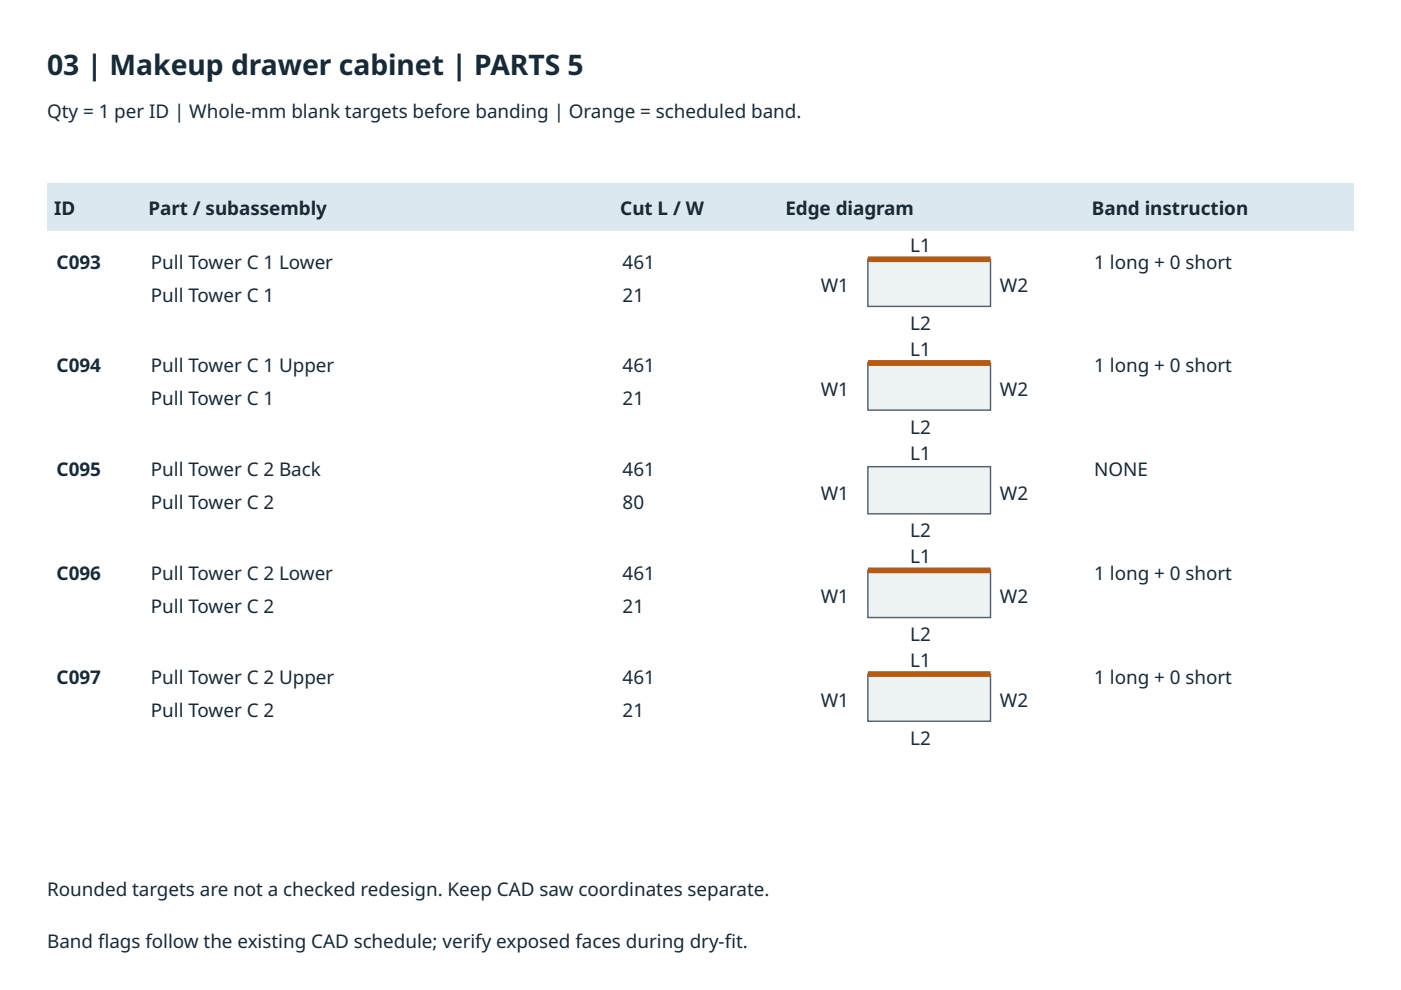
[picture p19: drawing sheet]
<svg xmlns="http://www.w3.org/2000/svg" width="297mm" height="210mm" viewBox="0 0 297 210" stroke-linecap="round" stroke-linejoin="round" font-family="sans-serif">
<defs><g id="words">
<text font-size="6" fill="#172a38" x="10" y="16">03 | Makeup drawer cabinet | PARTS 5</text>
<g font-size="4" fill="#172a38">
<text x="10" y="25">Qty = 1 per ID | Whole-mm blank targets before banding | Orange = scheduled band.</text>
<text x="11.5" y="45.7">ID</text>
<text x="31.5" y="45.7">Part / subassembly</text>
<text x="131.5" y="45.7">Cut L / W</text>
<text x="166.5" y="45.7">Edge diagram</text>
<text x="231.5" y="45.7">Band instruction</text>
<text x="193" y="53.5">L1</text>
<text x="12" y="57">C093</text>
<text x="32" y="57">Pull Tower C 1 Lower</text>
<text x="132" y="57">461</text>
<text x="232" y="57">1 long + 0 short</text>
<text x="32" y="64">Pull Tower C 1</text>
<text x="132" y="64">21</text>
<text x="174" y="62">W1</text>
<text x="212" y="62">W2</text>
<text x="193" y="70">L2</text>
<text x="193" y="75.5">L1</text>
<text x="12" y="79">C094</text>
<text x="32" y="79">Pull Tower C 1 Upper</text>
<text x="132" y="79">461</text>
<text x="174" y="84">W1</text>
<text x="212" y="84">W2</text>
<text x="232" y="79">1 long + 0 short</text>
<text x="32" y="86">Pull Tower C 1</text>
<text x="132" y="86">21</text>
<text x="193" y="92">L2</text>
<text x="12" y="100.9">C095</text>
<text x="32" y="100.9">Pull Tower C 2 Back</text>
<text x="132" y="100.9">461</text>
<text x="193" y="97.4">L1</text>
<text x="232" y="100.9">NONE</text>
<text x="32" y="107.9">Pull Tower C 2</text>
<text x="132" y="107.9">80</text>
<text x="174" y="105.9">W1</text>
<text x="212" y="105.9">W2</text>
<text x="193" y="113.9">L2</text>
<text x="193" y="119.4">L1</text>
<text x="12" y="122.9">C096</text>
<text x="32" y="122.9">Pull Tower C 2 Lower</text>
<text x="132" y="122.9">461</text>
<text x="232" y="122.9">1 long + 0 short</text>
<text x="32" y="129.9">Pull Tower C 2</text>
<text x="132" y="129.9">21</text>
<text x="174" y="127.9">W1</text>
<text x="212" y="127.9">W2</text>
<text x="193" y="135.9">L2</text>
<text x="193" y="141.4">L1</text>
<text x="12" y="144.9">C097</text>
<text x="32" y="144.9">Pull Tower C 2 Upper</text>
<text x="132" y="144.9">461</text>
<text x="174" y="149.9">W1</text>
<text x="212" y="149.9">W2</text>
<text x="232" y="144.9">1 long + 0 short</text>
<text x="32" y="151.9">Pull Tower C 2</text>
<text x="132" y="151.9">21</text>
<text x="193" y="157.9">L2</text>
<text x="10" y="189.9">Rounded targets are not a checked redesign. Keep CAD saw coordinates separate.</text>
<text x="10" y="200.9">Band fags follow the existing CAD schedule; verify exposed faces during dry-ft.</text>
<text x="20.8" y="200.9">l</text>
<text x="153.6" y="200.9">i</text>
</g>
</g></defs>
<path d="M10 39h277v10h-277z" fill="#dce8ef"/>
<path d="M184 55h26v10h-26z" fill="#edf2f5"/>
<path d="M184 55h26v10h-26z" fill="none" stroke="#52606b" stroke-width=".3"/>
<path d="M184 55h26z" fill="#000" stroke="#b8590e" stroke-width="1.2" stroke-linecap="butt"/>
<path d="M184 77h26v10h-26z" fill="#edf2f5"/>
<path d="M184 77h26v10h-26z" fill="none" stroke="#52606b" stroke-width=".3"/>
<path d="M184 77h26z" fill="#000" stroke="#b8590e" stroke-width="1.2" stroke-linecap="butt"/>
<path d="M184 98.9h26v10h-26z" fill="#edf2f5"/>
<path d="M184 98.9h26v10h-26z" fill="none" stroke="#52606b" stroke-width=".3"/>
<path d="M184 120.9h26v10h-26z" fill="#edf2f5"/>
<path d="M184 120.9h26v10h-26z" fill="none" stroke="#52606b" stroke-width=".3"/>
<path d="M184 120.9h26z" fill="#000" stroke="#b8590e" stroke-width="1.2" stroke-linecap="butt"/>
<path d="M184 142.9h26v10h-26z" fill="#edf2f5"/>
<path d="M184 142.9h26v10h-26z" fill="none" stroke="#52606b" stroke-width=".3"/>
<path d="M184 142.9h26z" fill="#000" stroke="#b8590e" stroke-width="1.2" stroke-linecap="butt"/>
<use href="#words"/>
</svg>
